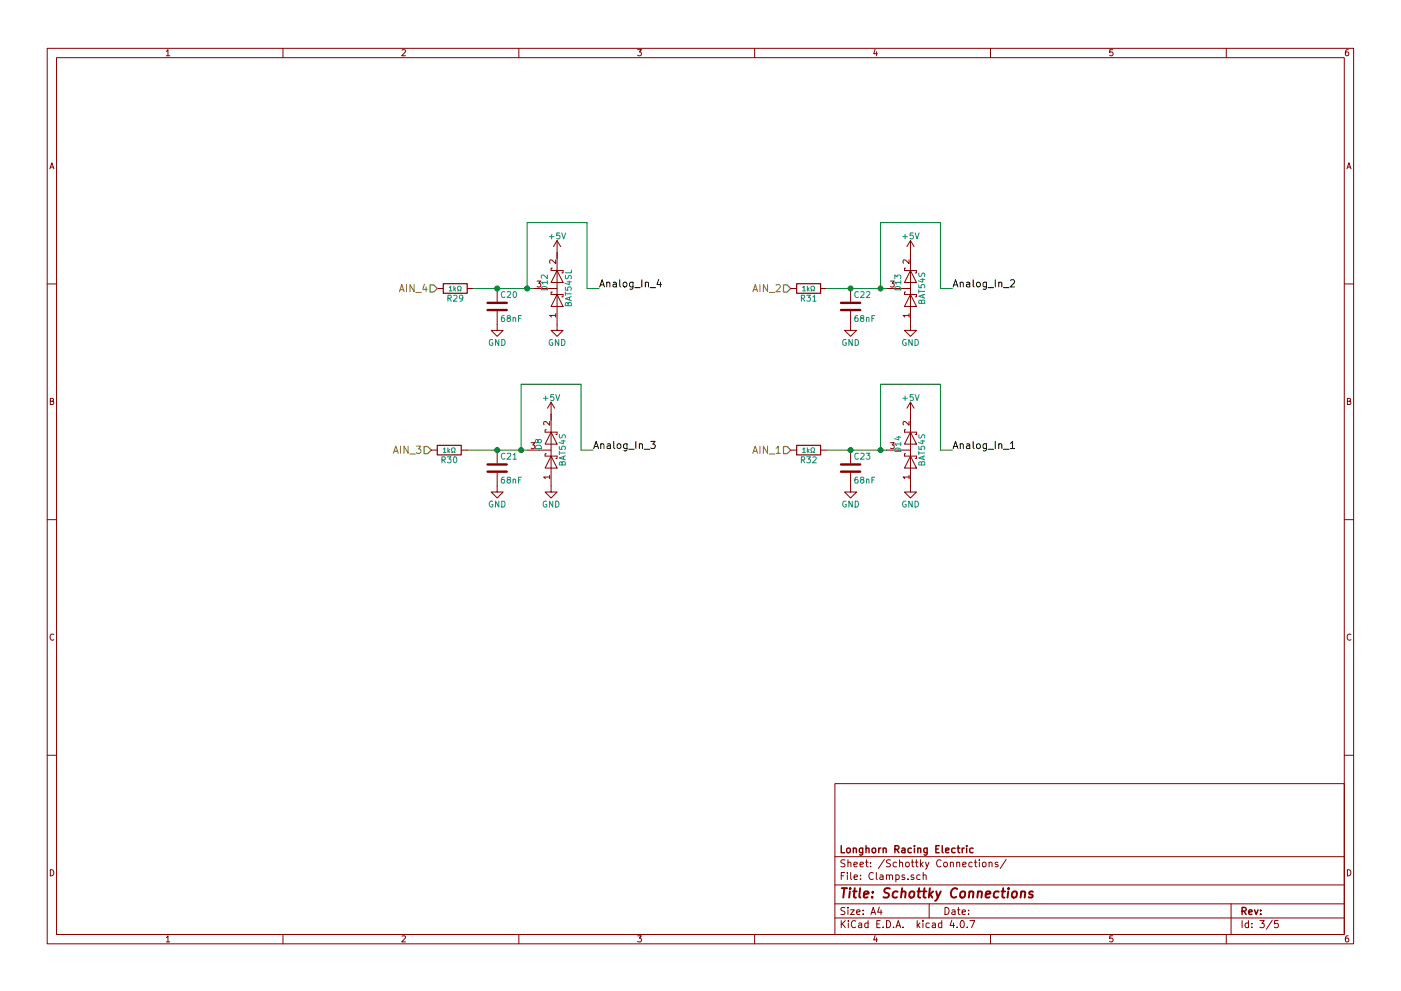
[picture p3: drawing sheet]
<svg xmlns="http://www.w3.org/2000/svg" width="297mm" height="210mm" viewBox="0 0 297 210" stroke-linecap="round" stroke-linejoin="round" font-family="sans-serif">
<g fill="none" stroke="#840000" stroke-width=".21">
<path d="M10 10.3h277v189.9h-277zM12 12.2h273v186.1h-273zM35.3 10.9l.3-.4v1.3M35.3 11.8h.7M60 10.3v1.9M85.2 10.6l.5-.1 .3 .4-.8 .9h.8M110 10.3v1.9M135.2 10.5h.8l-.4 .5 .3 .1 .1 .2-.1 .4-.2 .1-.5-.1M160 10.3v1.9M185.5 10.5l-.3 .9h.8M185.9 11v.8M210 10.3v1.9"/>
<path d="M235.9 10.5h-.6v.6h.6l.1 .5-.3 .2-.4-.1M260 10.3v1.9M285.9 10.5l-.4 .1-.2 .2-.1 .8 .3 .2 .4-.1 .1-.4-.1-.2-.4-.1-.3 .3M10.6 35.8l.4-1.3 .4 1.3M10.7 35.5h.6M285.6 35.8l.4-1.3 .4 1.3M285.7 35.5h.6M113.9 59.6h.8l-.5 .5 .4 .1v.6l-.2 .1-.5-.1M117.1 56.9h-.3v.5h2.6v.5h-.3M117.8 55.1v.8l-.9-.8-.4 .3 .1 .4M118.1 51v19.1h1.3l-1.3 1.3-1.3-1.3h1.3M118.1 57.4l1.3 2.5h-2.6z"/>
<path d="M118.1 51l-.8 1.3M118.1 51l.8 1.3M188.8 59.6h.8l-.4 .5 .3 .1v.6l-.1 .1-.6-.1M192 56.9h-.2v.5h2.5v.5h-.2M192.7 55.1v.8l-.9-.8-.3 .3 .1 .4M193 51v19.1h1.3l-1.3 1.3-1.2-1.3h1.2M193 57.4l1.3 2.5h-2.5zM193 51l-.7 1.3M193 51l.8 1.3M10 60.2h2M92.7 61.2h1.3M99.1 61.2h1.2"/>
<path d="M105.4 66v4.1h1.3l-1.3 1.3-1.3-1.3h1.3M105.4 61.2v2.8M113 61.2h5.1M117.1 62h-.3v.5h2.6v.5h-.3M117.8 66.9h-1.3l.4 .4M117.8 66.6v.7M118.1 62.5l1.3 2.5h-2.6zM167.6 61.2h1.3M174 61.2h1.3M180.3 66v4.1h1.3l-1.3 1.3-1.2-1.3h1.2M180.3 61.2v2.8M188 61.2h5"/>
<path d="M192 62h-.2v.5h2.5v.5h-.2M192.7 66.9h-1.2l.3 .4M192.7 66.6v.7M193 62.5l1.3 2.5h-2.5zM285 60.2h2M10.7 85.1h.5l.1-.5-.6-.1v1.3h.5l.2-.4-.3-.3M91.4 95.5h1.3M97.8 95.5h1.3M105.4 95.5v2.8M111.8 95.5h5M112.6 93.9h.8l-.4 .5 .3 .1v.6l-.1 .1-.6-.1M115.8 96.3h-.2v.5h2.5v.5h-.2"/>
<path d="M115.8 91.2h-.2v.5h2.5v.5h-.2M116.5 89.4v.8l-.9-.8-.3 .3 .1 .4M116.8 85.3v19.1h1.3l-1.3 1.3-1.2-1.3h1.2M116.8 96.8l1.3 2.5h-2.5zM116.8 91.7l1.3 2.5h-2.5zM116.8 85.3l-.7 1.3M116.8 85.3l.8 1.3M167.6 95.5h1.3M174 95.5h1.3M180.3 95.5v2.8M188 95.5h5M188.8 93.9h.8l-.4 .5 .3 .1v.6l-.1 .1-.6-.1"/>
<path d="M192 96.3h-.2v.5h2.5v.5h-.2M192 91.2h-.2v.5h2.5v.5h-.2M192.7 89.4v.8l-.9-.8-.3 .3 .1 .4M193 85.3v19.1h1.3l-1.3 1.3-1.2-1.3h1.2M193 96.8l1.3 2.5h-2.5zM193 91.7l1.3 2.5h-2.5zM193 85.3l-.7 1.3M193 85.3l.8 1.3M285.7 85.1h.5l.1-.5-.6-.1v1.3h.5l.2-.4-.3-.3M10 110.3h2M105.4 100.3v4.1h1.3l-1.3 1.3-1.3-1.3h1.3M116.5 101.2h-1.2l.3 .4"/>
<path d="M116.5 100.9v.7M180.3 100.3v4.1h1.3l-1.3 1.3-1.2-1.3h1.2M192.7 101.2h-1.2l.3 .4M192.7 100.9v.7M285 110.3h2M11.4 134.6a.58 .58 0 0 0-.8 .6 .58 .58 0 0 0 .8 .5M286.4 134.6a.58 .58 0 0 0-.8 .6 .58 .58 0 0 0 .8 .5M10 160.2h2M177 166.3h108v32h-108zM285 160.2h2M10.7 184.5a.65 .65 0 0 1 .7 .7 .65 .65 0 0 1-.7 .6zM35.3 198.9l.3-.4v1.3"/>
<path d="M35.3 199.8h.7M60 198.3v1.9M85.2 198.6l.5-.1 .3 .4-.8 .9h.8M110 198.3v1.9M135.2 198.5h.8l-.4 .5 .3 .1 .1 .2-.1 .4-.2 .1-.5-.1M160 198.3v1.9M177 194.8h108M177 191.8h108M177 187.8h108M177 181.8h108M178.4 195.3v1.5M178.4 185.8h.5"/>
<path d="M178.6 196l.6 .8M179.1 185.1h-.7v1.5M179.1 192.6l-.5-.1-.3 .3 .1 .3 .7 .4v.4l-.2 .1-.6-.1M179.1 182.5l-.5-.1-.3 .3 .1 .3 .7 .4v.4l-.2 .1-.6-.1M179.2 195.3l-.8 .9M179.7 185.1v.2M179.7 185.6v1M179.8 192.5v.2M179.8 183.1l.2-.2 .4 .1v.9M179.8 182.4v1.5M179.8 193v1M179.9 195.3v.2"/>
<path d="M179.9 195.8v1M180.3 193h.8l-.8 1h.8M180.4 185.1v1.3l.2 .2M181.1 183.4l.7-.1-.1-.3-.4-.1-.2 .2v.7h.6M181.1 186.1l.7-.1-.1-.3-.4-.1-.2 .2 .1 .7h.5M181.4 195.5a.71 .71 0 0 0-1 .5 .71 .71 0 0 0 .8 .8l.2-.1M181.6 193.5l.7-.1v-.3l-.4-.1-.3 .2 .1 .7h.6M182.1 195.9h.6v.9M182.3 183.4l.8-.1-.1-.3-.4-.1-.3 .2 .1 .7h.6M182.4 186.5v.1M182.4 185.7v.1M182.7 196.2l-.7 .3 .2 .3 .5-.1"/>
<path d="M183 193.9v.1M183 193.1v.1M183.5 182.9h.6M183.7 182.4v1.3l.4 .2M184 195.9l-.4-.1-.3 .3 .1 .6 .2 .1 .4-.1M184 195.3v1.5M184.6 183.8v.1M184.6 183v.1M184.7 194l.4-1.5 .5 1.5M184.8 193.6h.7M185.2 185.3a.71 .71 0 0 0-1 .5 .71 .71 0 0 0 .7 .8l.3-.1M185.5 198.5l-.3 .9h.8"/>
<path d="M185.8 185.1v1.3l.2 .2M185.9 199v.8M185.9 196h.5M186.4 192.5l-.3 1h.9M186.6 185.7h.6v.9M186.6 195.3h-.7v1.5h.7M186.8 193v1M187.2 186l-.7 .3 .2 .3 .5-.1M187.2 196.7v.1M187.5 182.3l-1.3 2M187.9 185.7l.2-.1 .4 .1 .1 .9M187.9 185.6v1"/>
<path d="M188 195.3a.76 .76 0 0 1 .8 .8 .76 .76 0 0 1-.8 .7zM188.6 185.8l.2-.2 .4 .1v.9M188.8 182.5l-.6-.1-.3 .3 .1 .3 .7 .4v.4l-.2 .1-.6-.1M189.5 196.7v.1M189.9 185.7l.5-.1 .3 .3-.2 .6h-.6M189.9 185.6v1.5M190 196.8l.4-1.5 .6 1.5M190.1 183l-.5-.1-.2 .3v.6l.2 .1 .5-.1M190.1 196.4h.7M190.7 183.1l.2-.2 .4 .1 .1 .9M190.7 182.4v1.5M191.5 196.7v.1"/>
<path d="M191.8 185.7l-.4-.1-.2 .2 .1 .2 .5 .2v.3h-.6M192.1 183.1l.2-.2 .4 .2 .1 .5-.1 .2-.4 .1-.2-.1zM192.5 186.5v.1M193.2 182.9h.6M193.4 182.4v1.3l.4 .2M193.7 185.7l-.3-.1-.3 .2 .1 .2 .5 .2v.3h-.6M194.1 182.9h.5M194.3 182.4v1.3l.3 .2M194.5 195.3v1.5M194.6 196.3l.4 .5M195 195.8l-.5 .6M195.1 185.7l-.5-.1-.2 .3v.6l.2 .1 .5-.1"/>
<path d="M195.1 182.4v1.5M195.3 183.4l.4 .5M195.7 195.3v.2M195.7 195.8v1M195.7 185.7l.2-.1 .4 .1 .1 .9M195.7 185.1v1.5M195.7 182.9l-.6 .6M196.2 182.9l.4 1M197 182.9l-.6 1.4-.2 .1M197 191.8v3M197 195.9l-.4-.1-.3 .3 .1 .6 .2 .1 .4-.1M197.7 195.9h.6v.9"/>
<path d="M198.3 196.2l-.7 .3 .2 .3 .5-.1M199.5 182.6a.71 .71 0 0 0-1 .5 .71 .71 0 0 0 .7 .8l.3-.1M199.7 195.9l-.5-.1-.2 .3v.6l.2 .1 .5-.1M199.7 195.3v1.5M200.2 183.1l.2-.2 .4 .2 .1 .5-.2 .2-.3 .1-.2-.1zM200.4 192.5a.76 .76 0 0 1 .8 .8 .76 .76 0 0 1-.8 .7zM201.5 183.1l.2-.2 .4 .1v.9M201.5 182.9v1M201.8 195.2l-.4 1.1h1M201.9 193.1h.5l.1 .9M202.2 195.8v1M202.5 193.4l-.7 .3 .2 .3 .5-.1"/>
<path d="M202.8 183.1l.2-.2 .4 .1 .1 .9M202.8 182.9v1M202.9 196.7v.1M203 193h.6M203.2 192.5v1.3l.4 .2M203.8 195.4l.1-.1a.8 .8 0 0 1 .6 .8 .8 .8 0 0 1-.6 .7 .97 .97 0 0 1-.1-1.4zM204 193.5l.7-.1-.1-.3-.4-.1-.2 .2 .1 .7h.5M204.1 183.4l.7-.1v-.3l-.5-.1-.2 .2 .1 .7h.6M205.1 196.7v.1M205.4 193.9v.1M205.4 193.1v.1M205.6 195.3h1.1l-.7 1.5"/>
<path d="M206.1 183l-.4-.1-.3 .3 .1 .6 .2 .1 .4-.1M206.6 182.9h.5M206.8 182.4v1.3l.3 .2M207.6 182.4v.2M207.6 182.9v1M208.4 183.1l.2-.2 .4 .2 .1 .5-.2 .2-.3 .1-.2-.1zM209.7 183.1l.2-.2 .4 .1v.9M209.7 182.9v1M210 198.3v1.9M211.6 183l-.4-.1-.2 .2v.3l.6 .1v.3h-.6M213.3 182.3l-1.2 2M235.9 198.5h-.6v.7l.6-.1 .1 .5-.3 .2-.4-.1"/>
<path d="M260 198.3v1.9M261 191.8v6.5M263.3 195.3v1.5M264.7 195.9l-.4-.1-.3 .3 .1 .6 .2 .1 .4-.1M264.7 195.3v1.5M265.4 196.7v.1M265.4 195.9v.1M267.1 195.3h.9l-.5 .6 .5 .1v.7l-.2 .1-.7-.1M269.7 195.2l-1.2 2M271 195.3h-.7l-.1 .7h.7l.1 .2v.5l-.2 .1-.6-.1M285.7 184.5a.65 .65 0 0 1 .7 .7 .65 .65 0 0 1-.7 .6zM285.9 198.5l-.4 .1-.2 .3-.1 .7 .3 .2 .4-.1 .1-.4-.1-.2-.4-.1-.3 .3"/>
</g>
<g fill="none" stroke="#840000" stroke-width=".3">
<path d="M178.4 179.4v1.5h.7M180.9 179.9v1M182.9 179.9v1.4l-.3 .1h-.3M183.6 179.4v1.5M186.3 179.9v1M186.7 179.9l-.4 .3M187.2 179.9v1M193.9 179.4v.2M193.9 179.9v1M194.6 179.9v1M196.6 179.9l-.1 1.4-.2 .1h-.4M199.1 179.4h-.7v1.5h.7"/>
<path d="M199.8 179.4v1.3l.2 .2M202.9 179.9h.6M203.1 179.4v1.3l.4 .2M204 179.9v1M204.4 179.9l-.4 .3M205 179.4v.2M205 179.9v1M179.6 180.1l.2-.2 .4 .2 .1 .5-.1 .2-.4 .1-.2-.1zM180.9 180.1l.2-.2 .4 .1 .1 .9M182.9 180l-.4-.1-.3 .3 .1 .6 .2 .1 .4-.1M183.6 180.1l.2-.2 .4 .1 .1 .9M185 180.1l.2-.2 .4 .2 .1 .5-.2 .2-.3 .1-.2-.1z"/>
<path d="M187.2 180.1l.3-.2 .3 .1 .1 .9M189.7 180.2l.7-.1 .2-.2-.1-.3-.2-.2h-.6v1.5M190.1 180.2l.5 .7M191.2 180h.6l.1 .9M191.9 180.3l-.7 .3 .2 .3 .5-.1M193.2 180l-.4-.1-.3 .3 .1 .6 .2 .1 .4-.1M194.6 180.1l.2-.2 .4 .1v.9M196.6 180l-.5-.1-.2 .3v.6l.2 .1 .5-.1M198.4 180.1h.5M200.5 180.4l.7-.1-.1-.3-.4-.1-.2 .2 .1 .7h.5M202.5 180l-.4-.1-.3 .3 .1 .6 .2 .1 .4-.1M206.3 180l-.4-.1-.3 .3 .1 .6 .2 .1 .4-.1"/>
<path d="M263.3 193.3l.8-.1 .1-.2-.1-.3-.2-.2h-.6v1.5M263.7 193.3l.5 .7M264.8 193.5l.7-.1-.1-.3-.4-.1-.2 .2v.7h.6M266 193l.3 1 .4-1M267.3 193.9v.1M267.3 193.1v.1"/>
</g>
<g fill="none" stroke="#840000" stroke-width=".41">
<path d="M178.5 188.4h1.1M179 188.4l-.2 2M180.2 189.1l-.2 1.3M180.3 188.4l-.1 .2 .2-.1-.1-.1-.1 .2M180.9 189.1h.7M181.2 188.4l-.2 1.8 .1 .1 .4 .1M182.4 188.4l-.2 1.8 .2 .2M183.2 189.8l.9-.2v-.4l-.6-.1-.3 .3v.9h.7M184.9 190.3v.1M185.1 189.2l-.1 .2-.1-.1 .2-.1-.1 .2M188.7 188.5l-.8-.1-.3 .2v.6l.8 .4 .1 .5-.4 .3-.8-.1M190.3 189.2l-.2-.1a.67 .67 0 0 0-.8 .4v.8l.3 .1 .6-.1"/>
<path d="M191.2 189.3l.3-.2 .4 .1v1.2M191.3 188.4l-.3 2M193 189.3l.3-.2 .5 .2v.8l-.4 .3-.6-.1zM194.5 189.1h.8M194.9 188.4l-.2 1.8v.1l.4 .1M195.7 189.1h.7M196 188.4l-.2 1.8 .1 .1 .4 .1M197.2 188.4l-.3 2M197.2 189.7l.5 .7M197.8 189.1l-.8 .8M198.5 189.1l.3 1.3M199.5 189.1l-.9 1.8-.4 .2"/>
<path d="M202.9 188.6a.87 .87 0 0 0-1 0 .87 .87 0 0 0-.3 1 .69 .69 0 0 0 .3 .8 .69 .69 0 0 0 .8-.1M203.7 189.3l.3-.2 .6 .2v.8l-.4 .3-.6-.1zM205.5 189.3l.3-.2 .5 .1v1.2M205.6 189.1l-.2 1.3M207.3 189.3l.3-.2 .5 .1v1.2M207.4 189.1l-.2 1.3M209 189.8l1-.2-.1-.4-.6-.1-.3 .3v.9h.8M211.8 189.2l-.2-.1a.67 .67 0 0 0-.9 .4v.8l.3 .1 .6-.1M212.3 189.1h.8M212.7 188.4l-.2 1.8 .1 .1 .4 .1M213.8 189.1l-.2 1.3M213.8 188.4v.2l.1-.1-.1-.1v.2"/>
<path d="M214.7 189.3l.3-.2 .6 .2-.1 .8-.4 .3-.5-.1zM216.5 189.3l.3-.2 .5 .1-.1 1.2M216.5 189.1l-.1 1.3M219 189.2l-.5-.1-.3 .4 .2 .3 .5 .1 .1 .3-.2 .1h-.7"/>
</g>
<path d="M94 60.2h5.1v2h-5.1zM168.9 60.2h5.1v2h-5.1zM92.7 94.5h5.1v2h-5.1zM168.9 94.5h5.1v2h-5.1z" fill="none" stroke="#840000" stroke-width=".25"/>
<g fill="none" stroke="#008484" stroke-width=".21">
<path d="M116.1 59.9h-1.3l.3 .4M116.1 58.3v.8l-1-.8-.3 .3 .1 .4M116.1 59.6v.7M116.5 50.2h.9M117 49.7v1M118.7 49.4h-.6l-.1 .6h.7v.6l-.2 .1-.5-.1M119.1 49.4l.4 1.3 .4-1.3M119.9 58.4v.6l.4 .1a.54 .54 0 0 1 .7-.6l.1 .2v.5M120.3 59.8h.8M120.7 59.6v.8l-.9-.3M121.1 57.3v.6h-1.2M189.7 59.1v-.8l.5 .5 .1-.4h.6l.1 .2-.1 .5"/>
<path d="M191 59.9h-1.3l.4 .4M191 59.6v.7M191.4 50.2h1M191.9 49.7v1M193.6 49.4h-.6l-.1 .6h.7v.6l-.2 .1-.5-.1M194 49.4l.4 1.3 .5-1.3M194.8 57.9v.6l.5 .1a.54 .54 0 0 1 .6-.6l.2 .2-.1 .4M195.2 59.3h.9M195.6 59.1v.8l-.9-.3M95 63.3l.6-.1v-.5l-.6-.1v1.3M95.2 61l.4-.3v1M95.2 61.7h.6"/>
<path d="M95.3 63.3l.4 .6M96.2 62.7l.5-.1 .2 .4-.8 .9h.8M96.2 60.7v1M96.3 61.3l.3 .4M96.6 61.1l-.4 .3M97 61.7h.3l-.3-.7 .3-.3 .4 .2 .1 .4-.3 .4h.3M98.1 63.2l-.2 .2-.4-.1v-.6l.4-.1 .2 .3v.7l-.3 .3h-.3M104.4 72.1a.59 .59 0 0 0-.7 .6 .59 .59 0 0 0 .7 .5l.1-.5h-.2M105.8 72v1.3l-.7-1.3v1.3M106.4 72a.64 .64 0 0 1 .7 .7 .64 .64 0 0 1-.7 .6zM106.9 66.9l-.4 .1-.2 .3v.7l.2 .2 .5-.1-.1-.6-.4-.1-.2 .3M107.1 62a.56 .56 0 0 0-.8 .5 .56 .56 0 0 0 .8 .5"/>
<path d="M107.6 62l.5-.1 .2 .3-.8 .9h.8M107.7 67.5l-.2-.2 .1-.3 .6 .1v.3l-.6 .1-.1 .2 .1 .4 .1 .1h.3l.2-.2v-.4l-.2-.1M108.8 67.5l.2-.1h.3v.8M108.8 67.4v.8M108.9 62l.2-.1a.67 .67 0 0 1 .4 .6 .67 .67 0 0 1-.4 .6l-.3-.4zM109.9 67.5h.5M110.5 66.9h-.6v1.3M114.8 61a.69 .69 0 0 1 .8-.2 .69 .69 0 0 1 .5 .7h-1.3zM117.1 72.1a.59 .59 0 0 0-.7 .6 .59 .59 0 0 0 .7 .5l.1-.5h-.2M118.5 72v1.3l-.7-1.3v1.3M119.1 72a.64 .64 0 0 1 .7 .7 .64 .64 0 0 1-.7 .6zM119.9 60.9v.6l.5 .1v-.7h.6l.1 .2-.1 .5"/>
<path d="M119.9 62v.7M119.9 62.3h1.2M120.4 64.4l.3-.2 .4 .2v.5h-1.2l.1-.6h.3l.1 .6M120.8 63.1v.5M121.1 62.9l-1.2 .5 1.2 .4M169.9 63.3l.6-.1 .1-.5-.7-.1v1.3M170.2 61l.3-.3v1M170.2 61.7h.6M170.2 63.3l.4 .6M171 62.6h.8l-.4 .5 .4 .1v.6l-.2 .1-.6-.1M171.2 60.7v1M171.3 61.3l.3 .4"/>
<path d="M171.6 61.1l-.4 .3M171.9 61.7h.3l-.3-.7 .3-.3 .4 .2 .1 .4-.2 .4h.2M172.3 63l.4-.4v1.3M172.3 63.9h.8M179.4 72.1a.59 .59 0 0 0-.7 .6 .59 .59 0 0 0 .7 .5v-.5h-.2M180.7 72v1.3l-.7-1.3v1.3M181.3 72a.64 .64 0 0 1 .7 .7 .64 .64 0 0 1-.7 .6zM181.8 66.9l-.3 .1-.2 .3-.1 .7 .3 .2 .4-.1-.1-.6-.3-.1-.3 .3M182 62a.56 .56 0 0 0-.8 .5 .56 .56 0 0 0 .8 .5M182.5 62l.5-.1 .2 .3-.8 .9h.8M182.7 67.5l-.3-.2 .1-.2h.6v.3l-.6 .1-.1 .2 .1 .4 .2 .1h.2l.3-.2-.1-.4-.2-.1M183.7 62l.5-.1 .2 .3-.8 .9h.8"/>
<path d="M183.7 67.5l.2-.1h.3l.1 .8M183.7 67.4v.8M184.9 67.5h.4M185.5 66.9h-.6v1.3M189.9 60.9a.67 .67 0 0 1 .7-.1 .67 .67 0 0 1 .4 .7h-1.3zM192.1 72.1a.59 .59 0 0 0-.7 .6 .59 .59 0 0 0 .7 .5v-.5h-.2M193.4 72v1.3l-.7-1.3v1.3M194 72a.64 .64 0 0 1 .7 .7 .64 .64 0 0 1-.7 .6zM194.8 60.4v.6l.6 .1v-.7h.5l.2 .2-.2 .5M194.8 61.5v.7M194.8 61.8h1.3M195.4 63.9l.2-.3 .5 .3v.5h-1.3l.1-.7h.4l.1 .7"/>
<path d="M195.7 62.6v.5M196.1 62.4l-1.3 .5 1.3 .4M93.7 97.6l.6-.1 .1-.5-.7-.1v1.3M94 95.3l.3-.3v1M94 96h.6M94 97.6l.4 .6M94.8 96.9h.8l-.4 .5 .4 .1v.6l-.2 .1-.6-.1M95 95v1M95.1 95.6l.3 .4M95.4 95.3l-.4 .4M95.7 96h.3l-.3-.7 .3-.3 .4 .2 .1 .3-.2 .5h.2M96.2 97l.2-.1a.67 .67 0 0 1 .5 .7 .67 .67 0 0 1-.5 .6l-.3-.5z"/>
<path d="M107.1 96.3a.56 .56 0 0 0-.8 .5 .56 .56 0 0 0 .8 .5M107.6 96.3l.5-.1 .2 .3-.8 .9h.8M108.8 96.5l.3-.3v1.2M108.8 97.4h.7M113.6 94.7a.69 .69 0 0 1 .7-.2 .69 .69 0 0 1 .5 .7h-1.3zM114 93.5l.3-.3 .4 .1 .1 .2-.1 .3-.4 .1-.2-.1-.2-.5h-.3v.5l.2 .1 .2-.2M115.2 84.5h1M115.7 84v1M117.4 83.7h-.6l-.1 .6h.7v.6l-.2 .1-.5-.1M117.8 83.7l.4 1.3 .5-1.3M118.6 94.7v.6l.6 .1v-.7h.5l.2 .2-.2 .5M118.6 96.1h1.3"/>
<path d="M118.6 95.8v.7M118.6 92.2v.6l.5 .1a.54 .54 0 0 1 .6-.6l.2 .2-.1 .4M119 93.6h.9M119.2 98.2l.2-.3 .5 .3v.4h-1.3l.1-.6h.4l.1 .6M119.4 93.4v.8l-.9-.3M119.5 96.8v.6M119.9 96.7l-1.3 .4 1.3 .5M169.9 97.6l.6-.1 .1-.5-.7-.1v1.3M170.2 95.3l.3-.3v1M170.2 96h.6M170.2 97.6l.4 .6M171 96.9h.8l-.4 .5 .4 .1v.6l-.2 .1-.6-.1"/>
<path d="M171.2 95v1M171.3 95.6l.3 .4M171.6 95.3l-.4 .4M171.9 96h.3l-.3-.7 .3-.3 .4 .2 .1 .3-.2 .5h.2M172.3 97l.5-.1 .3 .4-.8 .9h.8M182 96.3a.56 .56 0 0 0-.8 .5 .56 .56 0 0 0 .8 .5M182.5 96.3l.5-.1 .2 .3-.8 .9h.8M183.6 96.2h.8l-.4 .4 .4 .1v.6l-.2 .1-.6-.1M189.8 95.3a.69 .69 0 0 1 .7-.2 .69 .69 0 0 1 .5 .7h-1.3zM190.1 92.8h.9M190.6 92.6v.7l-1-.2M191 94.2h-1.3l.4 .4"/>
<path d="M191 93.8v.8M191.4 84.5h1M191.9 84v1M193.6 83.7h-.6l-.1 .6h.7v.6l-.2 .1-.5-.1M194 83.7l.4 1.3 .5-1.3M194.8 94.7v.6l.6 .1v-.7h.5l.2 .2-.2 .5M194.8 95.8v.7M194.8 96.1h1.3M194.8 92.2v.6l.5 .1a.54 .54 0 0 1 .6-.6l.2 .2-.1 .4M195.2 93.6h.9M195.4 98.2l.2-.3 .5 .3v.4h-1.3l.1-.6h.4l.1 .6M195.6 93.4v.8l-.9-.3"/>
<path d="M195.7 96.8v.6M196.1 96.7l-1.3 .4 1.3 .5M104.4 106.4a.59 .59 0 0 0-.7 .5 .59 .59 0 0 0 .7 .6l.1-.5h-.2M105.8 106.3v1.3l-.7-1.3v1.3M106.4 106.3a.64 .64 0 0 1 .7 .7 .64 .64 0 0 1-.7 .6zM106.9 101.2l-.4 .1-.2 .2v.8l.2 .2 .5-.1-.1-.6-.4-.1-.2 .2M107.7 101.8l-.2-.3 .1-.2h.6v.3l-.6 .2-.1 .2 .1 .4 .1 .1h.3l.2-.2v-.4l-.2-.1M108.8 101.8l.2-.2 .3 .1v.8M108.8 101.6v.9M109.9 101.8h.5M110.5 101.2h-.6v1.3M115.9 106.4a.59 .59 0 0 0-.7 .5 .59 .59 0 0 0 .7 .6v-.5h-.2"/>
<path d="M117.2 106.3v1.3l-.7-1.3v1.3M117.8 106.3a.64 .64 0 0 1 .7 .7 .64 .64 0 0 1-.7 .6zM179.4 106.4a.59 .59 0 0 0-.7 .5 .59 .59 0 0 0 .7 .6v-.5h-.2M180.7 106.3v1.3l-.7-1.3v1.3M181.3 106.3a.64 .64 0 0 1 .7 .7 .64 .64 0 0 1-.7 .6zM181.8 101.2l-.3 .1-.2 .2-.1 .8 .3 .2 .4-.1-.1-.6-.3-.1-.3 .2M182.7 101.8l-.3-.3 .1-.2h.6v.3l-.6 .2-.1 .2 .1 .4 .2 .1h.2l.3-.2-.1-.4-.2-.1M183.7 101.8l.2-.2 .3 .1 .1 .8M183.7 101.6v.9M184.9 101.8h.4M185.5 101.2h-.6v1.3M192.1 106.4a.59 .59 0 0 0-.7 .5 .59 .59 0 0 0 .7 .6v-.5h-.2"/>
<path d="M193.4 106.3v1.3l-.7-1.3v1.3M194 106.3a.64 .64 0 0 1 .7 .7 .64 .64 0 0 1-.7 .6z"/>
</g>
<path d="M103.4 65.8h4M103.4 64.3h4M178.3 65.8h4.1M178.3 64.3h4.1M103.4 98.5h4M178.3 98.5h4.1M103.4 100.1h4M178.3 100.1h4.1" fill="none" stroke="#840000" stroke-width=".51"/>
<g fill="none" stroke="#848400" stroke-width=".21">
<path d="M84.7 61.9l.5-1.5 .5 1.5M84.8 61.5h.7M86.2 60.4v1.5M87.8 60.4v1.5l-.9-1.5v1.5M88.2 62h1.1M90 60.3l-.4 1.1h1M90.3 60.9v1M159.6 61.9l.5-1.5 .5 1.5M159.7 61.5h.8M161.1 60.4v1.5M162.7 60.4v1.5l-.9-1.5v1.5M163.1 62h1.2"/>
<path d="M164.5 60.5l.6-.1 .3 .4-.9 1.1h.9M83.4 96.2l.5-1.5 .5 1.5M83.5 95.8h.8M84.9 94.7v1.5M86.5 94.7v1.5l-.9-1.5v1.5M86.9 96.3h1.2M88.3 94.7h.9l-.5 .5 .5 .3v.5l-.3 .2-.6-.2M159.6 96.2l.5-1.5 .5 1.5M159.7 95.8h.8M161.1 94.7v1.5M162.7 94.7v1.5l-.9-1.5v1.5M163.1 96.3h1.2"/>
<path d="M164.5 95.1l.5-.4v1.5M164.5 96.2h.9"/>
</g>
<path d="M91.2 60.4h.7l.8 .8-.8 .8h-.7zM166.1 60.4h.8l.7 .8-.7 .8h-.8zM89.9 94.7h.8l.7 .8-.7 .8h-.8zM166.1 94.7h.8l.7 .8-.7 .8h-.8z" fill="none" stroke="#848400" stroke-width=".25"/>
<g fill="#008400" stroke="#008400" stroke-width=".25">
<circle cx="105.4" cy="61.2" r=".51"/>
<circle cx="180.3" cy="61.2" r=".51"/>
<circle cx="180.3" cy="95.5" r=".51"/>
<circle cx="105.4" cy="95.5" r=".51"/>
<circle cx="186.7" cy="61.2" r=".51"/>
<circle cx="186.7" cy="95.5" r=".51"/>
<circle cx="110.5" cy="95.5" r=".51"/>
<circle cx="111.8" cy="61.2" r=".51"/>
</g>
<path d="M100.3 61.2h12.7M111.8 61.2v-14h12.7v14h2.5M175.3 61.2h12.7M186.7 61.2v-14h12.7v14h2.5M99.1 95.5h12.7M110.5 95.5v-14h12.7v14h2.5M175.3 95.5h12.7M186.7 95.5v-14h12.7v14h2.5" fill="none" stroke="#008400" stroke-width=".21"/>
<g fill="none" stroke="#000" stroke-width=".21">
<path d="M128.7 59.9v1M130 59.9h.6l.1 1M131.4 59.4v1.3l.2 .2M134.2 59.9v1.2l-.3 .3-.3-.1M134.2 59.9h-.4l-.3 .3 .1 .6h.6M136.1 59.4v1.5M136.8 59.9v1M139.7 59.3l-.4 1.1h1M140 59.9v1M203.6 59.9v1M205 59.9h.5l.1 1M206.3 59.4v1.3l.3 .2"/>
<path d="M209.1 59.9v1.2l-.2 .3-.4-.1M209.1 59.9h-.4l-.3 .3 .2 .6h.5M211 59.4v1.5M211.8 59.9v1M214.2 59.5l.6-.1 .3 .4-.9 1.1h.9M127.2 60.9l.5-1.5 .5 1.5M127.3 60.4h.7M128.7 60v-.1a.36 .36 0 0 1 .6 .2v.8M130.7 60.2l-.7 .2a.3 .3 0 0 0 .2 .5l.5-.1M132.2 60l.2-.1 .4 .1 .1 .6-.1 .2-.4 .1-.2-.2zM134.6 61h1.1M136.8 60l.1-.1a.36 .36 0 0 1 .6 .2v.8"/>
<path d="M137.8 61h1.2M202.1 60.9l.5-1.5 .5 1.5M202.2 60.4h.7M203.6 60l.1-.1a.36 .36 0 0 1 .5 .2v.8M205.6 60.2l-.6 .2a.3 .3 0 0 0 .1 .5l.5-.1M207.1 60l.2-.1 .5 .1v.6l-.1 .2-.4 .1-.2-.2zM209.5 61h1.2M211.8 60v-.1a.36 .36 0 0 1 .6 .2v.8M212.8 61h1.1M125.9 95.2l.5-1.6 .5 1.6M126 94.7h.7M127.4 94.3l.1-.1a.36 .36 0 0 1 .5 .2v.8"/>
<path d="M127.4 94.2v1M128.8 94.2h.5l.1 1M129.4 94.5l-.6 .2a.3 .3 0 0 0 .1 .5l.5-.1M130.1 93.6v1.4l.3 .2M131 94.2h.3l.3 .3v.4l-.3 .3-.5-.3zM132.9 94.2v1.2l-.2 .3-.4-.1M132.9 94.2h-.4l-.3 .3 .2 .6h.5M133.3 95.3h1.2M134.8 93.6v1.6M135.6 94.3v-.1a.36 .36 0 0 1 .6 .2v.8M135.6 94.2v1M136.6 95.3h1.1"/>
<path d="M138 93.6h.9l-.5 .6 .5 .3-.1 .5-.2 .2-.6-.2M202.1 95.2l.5-1.6 .5 1.6M202.2 94.7h.7M203.6 94.3l.1-.1a.36 .36 0 0 1 .5 .2v.8M203.6 94.2v1M205 94.2h.5l.1 1M205.6 94.5l-.6 .2a.3 .3 0 0 0 .1 .5l.5-.1M206.3 93.6v1.4l.3 .2M207.1 94.3l.2-.1 .5 .1v.6l-.1 .2-.4 .1-.2-.2zM209.1 94.2v1.2l-.2 .3-.4-.1M209.1 94.2h-.4l-.3 .3 .2 .6h.5M209.5 95.3h1.2"/>
<path d="M211 93.6v1.6M211.8 94.3v-.1a.36 .36 0 0 1 .6 .2v.8M211.8 94.2v1M212.8 95.3h1.1M214.2 94.1l.5-.5v1.6M214.2 95.2h.9"/>
</g>
</svg>
